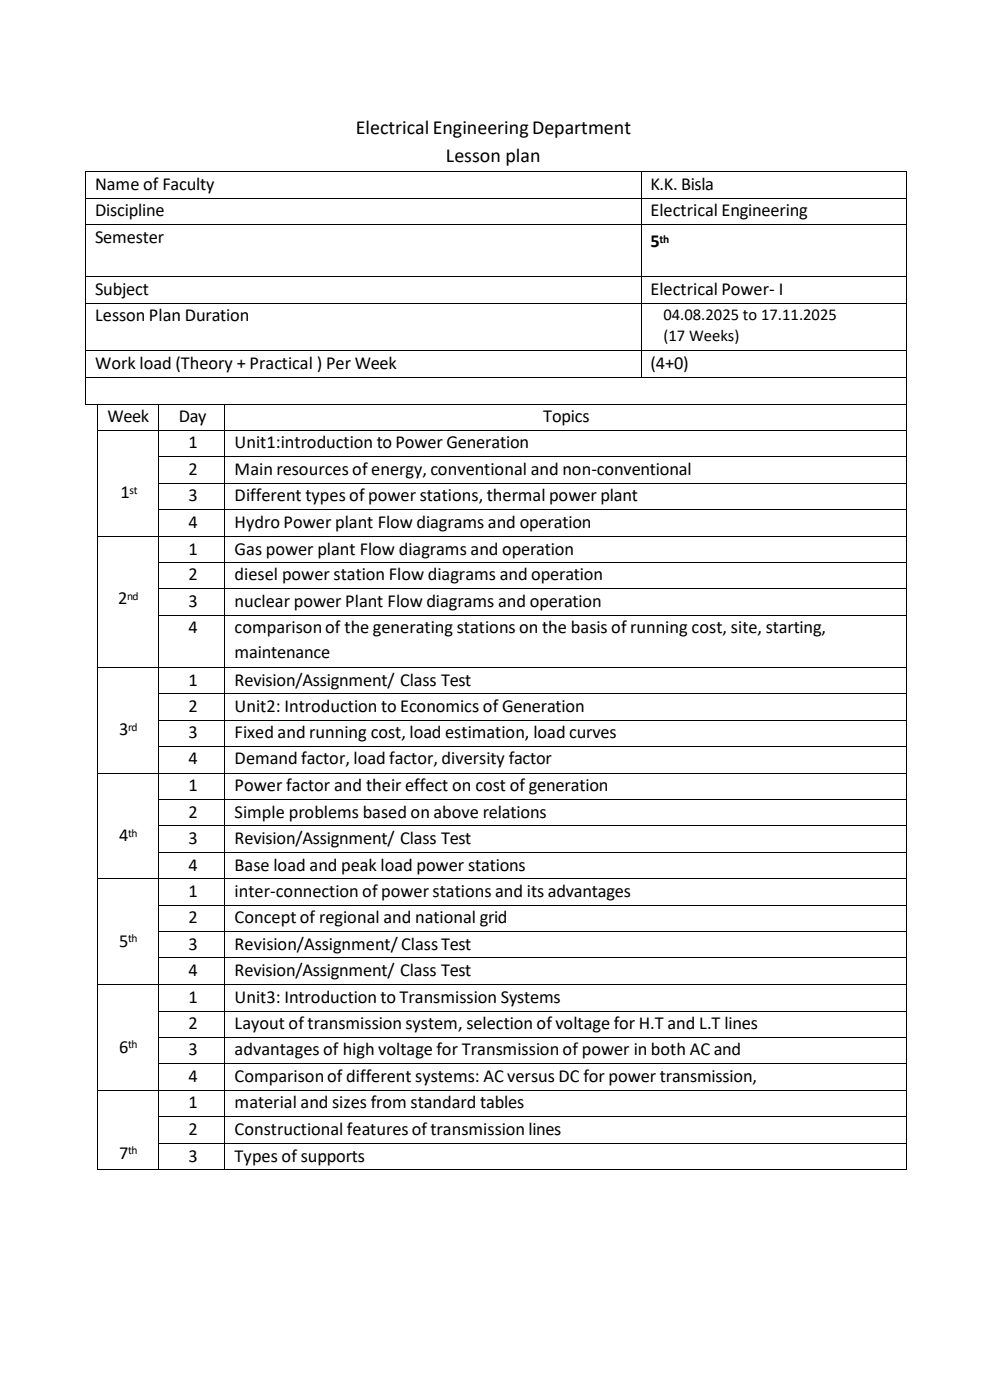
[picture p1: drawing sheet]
<svg xmlns="http://www.w3.org/2000/svg" width="210mm" height="297mm" viewBox="0 0 210 297" stroke-linecap="round" stroke-linejoin="round" font-family="sans-serif">
<defs><g id="words">
<g font-size="4.2">
<text x="75.4" y="28.4">Electrical EngineeringDepartment</text>
<text x="94.5" y="34.3">Lesson plan</text>
</g>
<g font-size="3.9">
<text x="20.2" y="40.2">Name of Faculty</text>
<text x="137.9" y="40.2">K.K. Bisla</text>
<text x="20.2" y="45.9">Discipline</text>
<text x="137.9" y="45.9">Electrical Engineering</text>
<text x="20.2" y="51.5">Semester</text>
<text x="137.9" y="52.4">5</text>
<text x="20.2" y="62.6">Subject</text>
<text x="137.9" y="62.6">Electrical Power- I</text>
<text x="20.2" y="68.2">Lesson Plan Duration</text>
<text x="20.2" y="78.4">Work load (Theory + Practical ) Per Week</text>
<text x="137.9" y="78.4">(4+0)</text>
<text x="22.8" y="89.6">Week</text>
<text x="37.9" y="89.6">Day</text>
<text x="115.2" y="89.6">Topics</text>
<text x="40" y="95.1">1</text>
<text x="49.7" y="95.1">Unit1:introduction toPower Generation</text>
<text x="40" y="100.8">2</text>
<text x="49.7" y="100.8">Main resources of energy, conventional and non-conventional</text>
<text x="25.6" y="105.8">1</text>
<text x="40" y="106.3">3</text>
<text x="49.7" y="106.3">Different types of power stations, thermal power plant</text>
<text x="40" y="112">4</text>
<text x="49.7" y="112">Hydro Power plant Flow diagrams and operation</text>
<text x="40" y="117.7">1</text>
<text x="49.7" y="117.7">Gas power plant Flow diagrams and operation</text>
<text x="40" y="123.2">2</text>
<text x="49.7" y="123.2">diesel power station Flow diagrams and operation</text>
<text x="25" y="128.2">2</text>
<text x="40" y="128.8">3</text>
<text x="49.7" y="128.8">nuclear power Plant Flow diagrams and operation</text>
<text x="40" y="134.3">4</text>
<text x="49.7" y="134.3">comparisonof the generating stations on the basis of running cost, site, starting,</text>
<text x="49.7" y="139.6">maintenance</text>
<text x="40" y="145.5">1</text>
<text x="49.7" y="145.5">Revision/Assignment/ Class Test</text>
<text x="40" y="151.1">2</text>
<text x="49.7" y="151.1">Unit2: Introduction to Economics of Generation</text>
<text x="25.2" y="156">3</text>
<text x="40" y="156.6">3</text>
<text x="49.7" y="156.6">Fixed and running cost, load estimation, load curves</text>
<text x="40" y="162.2">4</text>
<text x="40" y="167.8">1</text>
<text x="49.7" y="162.2">Demand factor, load factor, diversity factor</text>
<text x="49.7" y="167.8">Power factor and their effect on cost of generation</text>
<text x="40" y="173.5">2</text>
<text x="49.7" y="173.5">Simple problems based on above relations</text>
<text x="25.3" y="178.5">4</text>
<text x="40" y="179.1">3</text>
<text x="49.7" y="179.1">Revision/Assignment/ Class Test</text>
<text x="40" y="184.8">4</text>
<text x="49.7" y="184.8">Base load and peak load power stations</text>
<text x="40" y="190.2">1</text>
<text x="49.7" y="190.2">inter-connection of power stations and its advantages</text>
<text x="40" y="195.9">2</text>
<text x="49.7" y="195.9">Concept of regional and national grid</text>
<text x="25.3" y="200.9">5</text>
<text x="40" y="201.5">3</text>
<text x="49.7" y="201.5">Revision/Assignment/ ClassTest</text>
<text x="40" y="207.2">4</text>
<text x="49.7" y="207.2">Revision/Assignment/ Class Test</text>
<text x="40" y="212.8">1</text>
<text x="49.7" y="212.8">Unit3: Introduction to Transmission Systems</text>
<text x="40" y="218.4">2</text>
<text x="49.7" y="218.4">Layout of transmission system, selection of voltage for H.T and L.T lines</text>
<text x="25.3" y="223.3">6</text>
<text x="40" y="223.9">3</text>
<text x="49.7" y="223.9">advantages of high voltage for Transmission of power in both AC and</text>
<text x="40" y="229.5">4</text>
<text x="49.7" y="229.5">Comparisonof different systems: AC versus DC for power transmission,</text>
<text x="40" y="235.1">1</text>
<text x="49.7" y="235.1">material and sizes from standard tables</text>
<text x="25.3" y="245.8">7</text>
<text x="40" y="240.8">2</text>
<text x="49.7" y="240.8">Constructional featuresof transmission lines</text>
<text x="40" y="246.5">3</text>
<text x="49.7" y="246.5">Types of supports</text>
</g>
<g font-size="3.5">
<text x="140.7" y="68">04.08.2025 to 17.11.2025</text>
<text x="140.7" y="72.4">(17 Weeks)</text>
</g>
<g font-size="2.5">
<text x="139.8" y="51.5">th</text>
<text x="27.5" y="104.9">st</text>
<text x="26.9" y="127.3">nd</text>
<text x="27.1" y="155.1">rd</text>
<text x="27.2" y="177.6">th</text>
<text x="27.2" y="200">th</text>
<text x="27.2" y="222.5">th</text>
<text x="27.2" y="244.9">th</text>
</g>
</g></defs>
<g fill="#000">
<path d="M17.9 36.3h.2v.2h-.2z" fill-rule="evenodd"/>
<path d="M17.9 36.3h.2v.2h-.2z" fill-rule="evenodd"/>
<path d="M135.8 36.3h.2v.2h-.2z" fill-rule="evenodd"/>
<path d="M192.1 36.3h.2v.2h-.2z" fill-rule="evenodd"/>
<path d="M192.1 36.3h.2v.2h-.2z" fill-rule="evenodd"/>
<path d="M17.9 42h.2v.1h-.2z" fill-rule="evenodd"/>
<path d="M17.9 47.6h.2v.2h-.2z" fill-rule="evenodd"/>
<path d="M17.9 58.6h.2v.2h-.2z" fill-rule="evenodd"/>
<path d="M135.8 42h.2v.1h-.2z" fill-rule="evenodd"/>
<path d="M135.8 47.6h.2v.2h-.2z" fill-rule="evenodd"/>
<path d="M135.8 58.6h.2v.2h-.2z" fill-rule="evenodd"/>
<path d="M192.1 42h.2v.1h-.2z" fill-rule="evenodd"/>
<path d="M192.1 47.6h.2v.2h-.2z" fill-rule="evenodd"/>
<path d="M192.1 58.6h.2v.2h-.2z" fill-rule="evenodd"/>
<path d="M17.9 64.2h.2v.2h-.2z" fill-rule="evenodd"/>
<path d="M17.9 74.4h.2v.2h-.2z" fill-rule="evenodd"/>
<path d="M135.8 64.2h.2v.2h-.2z" fill-rule="evenodd"/>
<path d="M135.8 74.4h.2v.2h-.2z" fill-rule="evenodd"/>
<path d="M192.1 64.2h.2v.2h-.2z" fill-rule="evenodd"/>
<path d="M192.1 74.4h.2v.2h-.2z" fill-rule="evenodd"/>
<path d="M17.9 80h.2v.2h-.2z" fill-rule="evenodd"/>
<path d="M17.9 85.6h.2v.2h-.2z" fill-rule="evenodd"/>
<path d="M17.9 85.6h.2v.2h-.2z" fill-rule="evenodd"/>
<path d="M18.1 85.6h.2v.2h-.2z" fill-rule="evenodd"/>
<path d="M20.5 85.6h.2v.2h-.2z" fill-rule="evenodd"/>
<path d="M20.5 91.2h.2v.2h-.2z" fill-rule="evenodd"/>
<path d="M20.5 96.9h.2v.1h-.2z" fill-rule="evenodd"/>
<path d="M33.6 85.6h.2v.2h-.2z" fill-rule="evenodd"/>
<path d="M33.6 91.2h.2v.2h-.2z" fill-rule="evenodd"/>
<path d="M33.6 96.9h.2v.1h-.2z" fill-rule="evenodd"/>
<path d="M47.6 85.6h.2v.2h-.2z" fill-rule="evenodd"/>
<path d="M47.6 91.2h.2v.2h-.2z" fill-rule="evenodd"/>
<path d="M47.6 96.9h.2v.1h-.2z" fill-rule="evenodd"/>
<path d="M135.8 80h.2v.2h-.2z" fill-rule="evenodd"/>
<path d="M192.1 80h.2v.2h-.2z" fill-rule="evenodd"/>
<path d="M192.1 85.6h.2v.2h-.2z" fill-rule="evenodd"/>
<path d="M192.1 91.2h.2v.2h-.2z" fill-rule="evenodd"/>
<path d="M192.1 96.9h.2v.1h-.2z" fill-rule="evenodd"/>
<path d="M20.5 102.4h.2v.2h-.2z" fill-rule="evenodd"/>
<path d="M20.5 108.1h.2v.1h-.2z" fill-rule="evenodd"/>
<path d="M20.5 113.7h.2v.2h-.2z" fill-rule="evenodd"/>
<path d="M20.5 119.3h.2v.1h-.2z" fill-rule="evenodd"/>
<path d="M33.6 102.4h.2v.2h-.2z" fill-rule="evenodd"/>
<path d="M33.6 108.1h.2v.1h-.2z" fill-rule="evenodd"/>
<path d="M33.6 113.7h.2v.2h-.2z" fill-rule="evenodd"/>
<path d="M33.6 119.3h.2v.1h-.2z" fill-rule="evenodd"/>
<path d="M47.6 102.4h.2v.2h-.2z" fill-rule="evenodd"/>
<path d="M47.6 108.1h.2v.1h-.2z" fill-rule="evenodd"/>
<path d="M47.6 113.7h.2v.2h-.2z" fill-rule="evenodd"/>
<path d="M47.6 119.3h.2v.1h-.2z" fill-rule="evenodd"/>
<path d="M192.1 102.4h.2v.2h-.2z" fill-rule="evenodd"/>
<path d="M192.1 108.1h.2v.1h-.2z" fill-rule="evenodd"/>
<path d="M192.1 113.7h.2v.2h-.2z" fill-rule="evenodd"/>
<path d="M192.1 119.3h.2v.1h-.2z" fill-rule="evenodd"/>
<path d="M20.5 124.9h.2v.1h-.2z" fill-rule="evenodd"/>
<path d="M20.5 130.5h.2v.2h-.2z" fill-rule="evenodd"/>
<path d="M33.6 124.9h.2v.1h-.2z" fill-rule="evenodd"/>
<path d="M33.6 130.5h.2v.2h-.2z" fill-rule="evenodd"/>
<path d="M47.6 124.9h.2v.1h-.2z" fill-rule="evenodd"/>
<path d="M47.6 130.5h.2v.2h-.2z" fill-rule="evenodd"/>
<path d="M192.1 124.9h.2v.1h-.2z" fill-rule="evenodd"/>
<path d="M192.1 130.5h.2v.2h-.2z" fill-rule="evenodd"/>
<path d="M20.5 141.5h.2v.2h-.2z" fill-rule="evenodd"/>
<path d="M20.5 147.1h.2v.2h-.2z" fill-rule="evenodd"/>
<path d="M20.5 152.7h.2v.2h-.2z" fill-rule="evenodd"/>
<path d="M20.5 158.3h.2v.2h-.2z" fill-rule="evenodd"/>
<path d="M33.6 141.5h.2v.2h-.2z" fill-rule="evenodd"/>
<path d="M33.6 147.1h.2v.2h-.2z" fill-rule="evenodd"/>
<path d="M33.6 152.7h.2v.2h-.2z" fill-rule="evenodd"/>
<path d="M33.6 158.3h.2v.2h-.2z" fill-rule="evenodd"/>
<path d="M47.6 141.5h.2v.2h-.2z" fill-rule="evenodd"/>
<path d="M47.6 147.1h.2v.2h-.2z" fill-rule="evenodd"/>
<path d="M47.6 152.7h.2v.2h-.2z" fill-rule="evenodd"/>
<path d="M47.6 158.3h.2v.2h-.2z" fill-rule="evenodd"/>
<path d="M192.1 141.5h.2v.2h-.2z" fill-rule="evenodd"/>
<path d="M192.1 147.1h.2v.2h-.2z" fill-rule="evenodd"/>
<path d="M192.1 152.7h.2v.2h-.2z" fill-rule="evenodd"/>
<path d="M192.1 158.3h.2v.2h-.2z" fill-rule="evenodd"/>
<path d="M20.5 163.9h.2v.2h-.2z" fill-rule="evenodd"/>
<path d="M20.5 169.6h.2v.1h-.2z" fill-rule="evenodd"/>
<path d="M20.5 175.2h.2v.1h-.2z" fill-rule="evenodd"/>
<path d="M33.6 163.9h.2v.2h-.2z" fill-rule="evenodd"/>
<path d="M33.6 169.6h.2v.1h-.2z" fill-rule="evenodd"/>
<path d="M33.6 175.2h.2v.1h-.2z" fill-rule="evenodd"/>
<path d="M47.6 163.9h.2v.2h-.2z" fill-rule="evenodd"/>
<path d="M47.6 169.6h.2v.1h-.2z" fill-rule="evenodd"/>
<path d="M47.6 175.2h.2v.1h-.2z" fill-rule="evenodd"/>
<path d="M192.1 163.9h.2v.2h-.2z" fill-rule="evenodd"/>
<path d="M192.1 169.6h.2v.1h-.2z" fill-rule="evenodd"/>
<path d="M192.1 175.2h.2v.1h-.2z" fill-rule="evenodd"/>
<path d="M20.5 180.8h.2v.2h-.2z" fill-rule="evenodd"/>
<path d="M20.5 186.4h.2v.1h-.2z" fill-rule="evenodd"/>
<path d="M20.5 192h.2v.1h-.2z" fill-rule="evenodd"/>
<path d="M20.5 197.6h.2v.1h-.2z" fill-rule="evenodd"/>
<path d="M33.6 180.8h.2v.2h-.2z" fill-rule="evenodd"/>
<path d="M33.6 186.4h.2v.1h-.2z" fill-rule="evenodd"/>
<path d="M33.6 192h.2v.1h-.2z" fill-rule="evenodd"/>
<path d="M33.6 197.6h.2v.1h-.2z" fill-rule="evenodd"/>
<path d="M47.6 180.8h.2v.2h-.2z" fill-rule="evenodd"/>
<path d="M47.6 186.4h.2v.1h-.2z" fill-rule="evenodd"/>
<path d="M47.6 192h.2v.1h-.2z" fill-rule="evenodd"/>
<path d="M47.6 197.6h.2v.1h-.2z" fill-rule="evenodd"/>
<path d="M192.1 180.8h.2v.2h-.2z" fill-rule="evenodd"/>
<path d="M192.1 186.4h.2v.1h-.2z" fill-rule="evenodd"/>
<path d="M192.1 192h.2v.1h-.2z" fill-rule="evenodd"/>
<path d="M192.1 197.6h.2v.1h-.2z" fill-rule="evenodd"/>
<path d="M20.5 203.2h.2v.2h-.2z" fill-rule="evenodd"/>
<path d="M20.5 208.8h.2v.2h-.2z" fill-rule="evenodd"/>
<path d="M20.5 214.5h.2v.1h-.2z" fill-rule="evenodd"/>
<path d="M33.6 203.2h.2v.2h-.2z" fill-rule="evenodd"/>
<path d="M33.6 208.8h.2v.2h-.2z" fill-rule="evenodd"/>
<path d="M33.6 214.5h.2v.1h-.2z" fill-rule="evenodd"/>
<path d="M47.6 203.2h.2v.2h-.2z" fill-rule="evenodd"/>
<path d="M47.6 208.8h.2v.2h-.2z" fill-rule="evenodd"/>
<path d="M47.6 214.5h.2v.1h-.2z" fill-rule="evenodd"/>
<path d="M192.1 203.2h.2v.2h-.2z" fill-rule="evenodd"/>
<path d="M192.1 208.8h.2v.2h-.2z" fill-rule="evenodd"/>
<path d="M192.1 214.5h.2v.1h-.2z" fill-rule="evenodd"/>
<path d="M20.5 220h.2v.2h-.2z" fill-rule="evenodd"/>
<path d="M20.5 225.6h.2v.2h-.2z" fill-rule="evenodd"/>
<path d="M20.5 231.2h.2v.2h-.2z" fill-rule="evenodd"/>
<path d="M20.5 236.8h.2v.2h-.2z" fill-rule="evenodd"/>
<path d="M33.6 220h.2v.2h-.2z" fill-rule="evenodd"/>
<path d="M33.6 225.6h.2v.2h-.2z" fill-rule="evenodd"/>
<path d="M33.6 231.2h.2v.2h-.2z" fill-rule="evenodd"/>
<path d="M33.6 236.8h.2v.2h-.2z" fill-rule="evenodd"/>
<path d="M47.6 220h.2v.2h-.2z" fill-rule="evenodd"/>
<path d="M47.6 225.6h.2v.2h-.2z" fill-rule="evenodd"/>
<path d="M47.6 231.2h.2v.2h-.2z" fill-rule="evenodd"/>
<path d="M47.6 236.8h.2v.2h-.2z" fill-rule="evenodd"/>
<path d="M192.1 220h.2v.2h-.2z" fill-rule="evenodd"/>
<path d="M192.1 225.6h.2v.2h-.2z" fill-rule="evenodd"/>
<path d="M192.1 231.2h.2v.2h-.2z" fill-rule="evenodd"/>
<path d="M192.1 236.8h.2v.2h-.2z" fill-rule="evenodd"/>
<path d="M20.5 242.5h.2v.1h-.2z" fill-rule="evenodd"/>
<path d="M20.5 248.1h.2v.1h-.2z" fill-rule="evenodd"/>
<path d="M20.5 248.1h.2v.1h-.2z" fill-rule="evenodd"/>
<path d="M33.6 242.5h.2v.1h-.2z" fill-rule="evenodd"/>
<path d="M33.6 248.1h.2v.1h-.2z" fill-rule="evenodd"/>
<path d="M47.6 242.5h.2v.1h-.2z" fill-rule="evenodd"/>
<path d="M47.6 248.1h.2v.1h-.2z" fill-rule="evenodd"/>
<path d="M192.1 242.5h.2v.1h-.2z" fill-rule="evenodd"/>
<path d="M192.1 248.1h.2v.1h-.2z" fill-rule="evenodd"/>
<path d="M192.1 248.1h.2v.1h-.2z" fill-rule="evenodd"/>
</g>
<g fill="none" stroke="#000" stroke-width=".21">
<path d="M18 36.5v5.5M18.1 36.4h117.7M135.9 36.5v5.5M136 36.4h56.1M192.2 36.5v5.5M18 42.1v5.5M18 47.8v10.8M18 58.8v5.4M18.1 42h117.7M18.1 47.7h117.7M18.1 58.7h117.7M135.9 42.1v5.5"/>
<path d="M135.9 47.8v10.8M135.9 58.8v5.4M136 42h56.1M136 47.7h56.1M136 58.7h56.1M192.2 42.1v5.5M192.2 47.8v10.8M192.2 58.8v5.4M18 64.4v10M18 74.6v5.4M18.1 64.3h117.7M18.1 74.5h117.7"/>
<path d="M135.9 64.4v10M135.9 74.6v5.4M136 64.3h56.1M136 74.5h56.1M192.2 64.4v10M192.2 74.6v5.4M18 80.2v5.4M18.1 80.1h117.7M18.3 85.7h2.2M20.6 85.8v5.4M20.6 91.4v5.5M20.6 97v5.4"/>
<path d="M20.7 85.7h12.9M20.7 91.3h12.9M33.7 85.8v5.4M33.7 91.4v5.5M33.7 97v5.4M33.8 85.7h13.8M33.8 91.3h13.8M33.8 97h13.8M47.7 85.8v5.4M47.7 91.4v5.5M47.7 97v5.4M47.8 85.7h144.3"/>
<path d="M47.8 91.3h144.3M47.8 97h144.3M136 80.1h56.1M192.2 80.2v5.4M192.2 85.8v5.4M192.2 91.4v5.5M192.2 97v5.4M20.6 102.6v5.5M20.6 108.2v5.5M20.6 113.9v5.4M20.6 119.4v5.5M20.7 113.8h12.9"/>
<path d="M33.7 102.6v5.5M33.7 108.2v5.5M33.7 113.9v5.4M33.7 119.4v5.5M33.8 102.5h13.8M33.8 108.1h13.8M33.8 113.8h13.8M33.8 119.4h13.8M47.7 102.6v5.5M47.7 108.2v5.5M47.7 113.9v5.4M47.7 119.4v5.5"/>
<path d="M47.8 102.5h144.3M47.8 108.1h144.3M47.8 113.8h144.3M47.8 119.4h144.3M192.2 102.6v5.5M192.2 108.2v5.5M192.2 113.9v5.4M192.2 119.4v5.5M20.6 125v5.5M20.6 130.7v10.8M33.7 125v5.5M33.7 130.7v10.8"/>
<path d="M33.8 124.9h13.8M33.8 130.6h13.8M47.7 125v5.5M47.7 130.7v10.8M47.8 124.9h144.3M47.8 130.6h144.3M192.2 125v5.5M192.2 130.7v10.8M20.6 141.7v5.4M20.6 147.3v5.4M20.6 152.9v5.4M20.6 158.5v5.4"/>
<path d="M20.7 141.6h12.9M33.7 141.7v5.4M33.7 147.3v5.4M33.7 152.9v5.4M33.7 158.5v5.4M33.8 141.6h13.8M33.8 147.2h13.8M33.8 152.8h13.8M33.8 158.4h13.8M47.7 141.7v5.4M47.7 147.3v5.4M47.7 152.9v5.4"/>
<path d="M47.7 158.5v5.4M47.8 141.6h144.3M47.8 147.2h144.3M47.8 152.8h144.3M47.8 158.4h144.3M192.2 141.7v5.4M192.2 147.3v5.4M192.2 152.9v5.4M192.2 158.5v5.4M20.6 164.1v5.5M20.6 169.7v5.5M20.6 175.3v5.5"/>
<path d="M20.7 164h12.9M33.7 164.1v5.5M33.7 169.7v5.5M33.7 175.3v5.5M33.8 164h13.8M33.8 169.7h13.8M33.8 175.2h13.8M47.7 164.1v5.5M47.7 169.7v5.5M47.7 175.3v5.5M47.8 164h144.3M47.8 169.7h144.3"/>
<path d="M47.8 175.2h144.3M192.2 164.1v5.5M192.2 169.7v5.5M192.2 175.3v5.5M20.6 181v5.4M20.6 186.5v5.5M20.6 192.1v5.5M20.6 197.7v5.5M20.7 186.5h12.9M33.7 181v5.4M33.7 186.5v5.5M33.7 192.1v5.5"/>
<path d="M33.7 197.7v5.5M33.8 180.9h13.8M33.8 186.5h13.8M33.8 192h13.8M33.8 197.6h13.8M47.7 181v5.4M47.7 186.5v5.5M47.7 192.1v5.5M47.7 197.7v5.5M47.8 180.9h144.3M47.8 186.5h144.3M47.8 192h144.3"/>
<path d="M47.8 197.6h144.3M192.2 181v5.4M192.2 186.5v5.5M192.2 192.1v5.5M192.2 197.7v5.5M20.6 203.4v5.4M20.6 209v5.5M20.6 214.6v5.4M20.7 208.9h12.9M33.7 203.4v5.4M33.7 209v5.5M33.7 214.6v5.4"/>
<path d="M33.8 203.3h13.8M33.8 208.9h13.8M33.8 214.5h13.8M47.7 203.4v5.4M47.7 209v5.5M47.7 214.6v5.4M47.8 203.3h144.3M47.8 208.9h144.3M47.8 214.5h144.3M192.2 203.4v5.4M192.2 209v5.5M192.2 214.6v5.4"/>
<path d="M20.6 220.2v5.4M20.6 225.8v5.4M20.6 231.4v5.4M20.6 237v5.5M20.7 231.3h12.9M33.7 220.2v5.4M33.7 225.8v5.4M33.7 231.4v5.4M33.7 237v5.5M33.8 220.1h13.8M33.8 225.7h13.8M33.8 231.3h13.8"/>
<path d="M33.8 236.9h13.8M47.7 220.2v5.4M47.7 225.8v5.4M47.7 231.4v5.4M47.7 237v5.5M47.8 220.1h144.3M47.8 225.7h144.3M47.8 231.3h144.3M47.8 236.9h144.3M192.2 220.2v5.4M192.2 225.8v5.4M192.2 231.4v5.4"/>
<path d="M192.2 237v5.5M20.6 242.6v5.5M20.7 248.2h12.9M33.7 242.6v5.5M33.8 242.6h13.8M33.8 248.2h13.8M47.7 242.6v5.5M47.8 242.6h144.3M47.8 248.2h144.3M192.2 242.6v5.5"/>
</g>
<use href="#words"/>
</svg>
